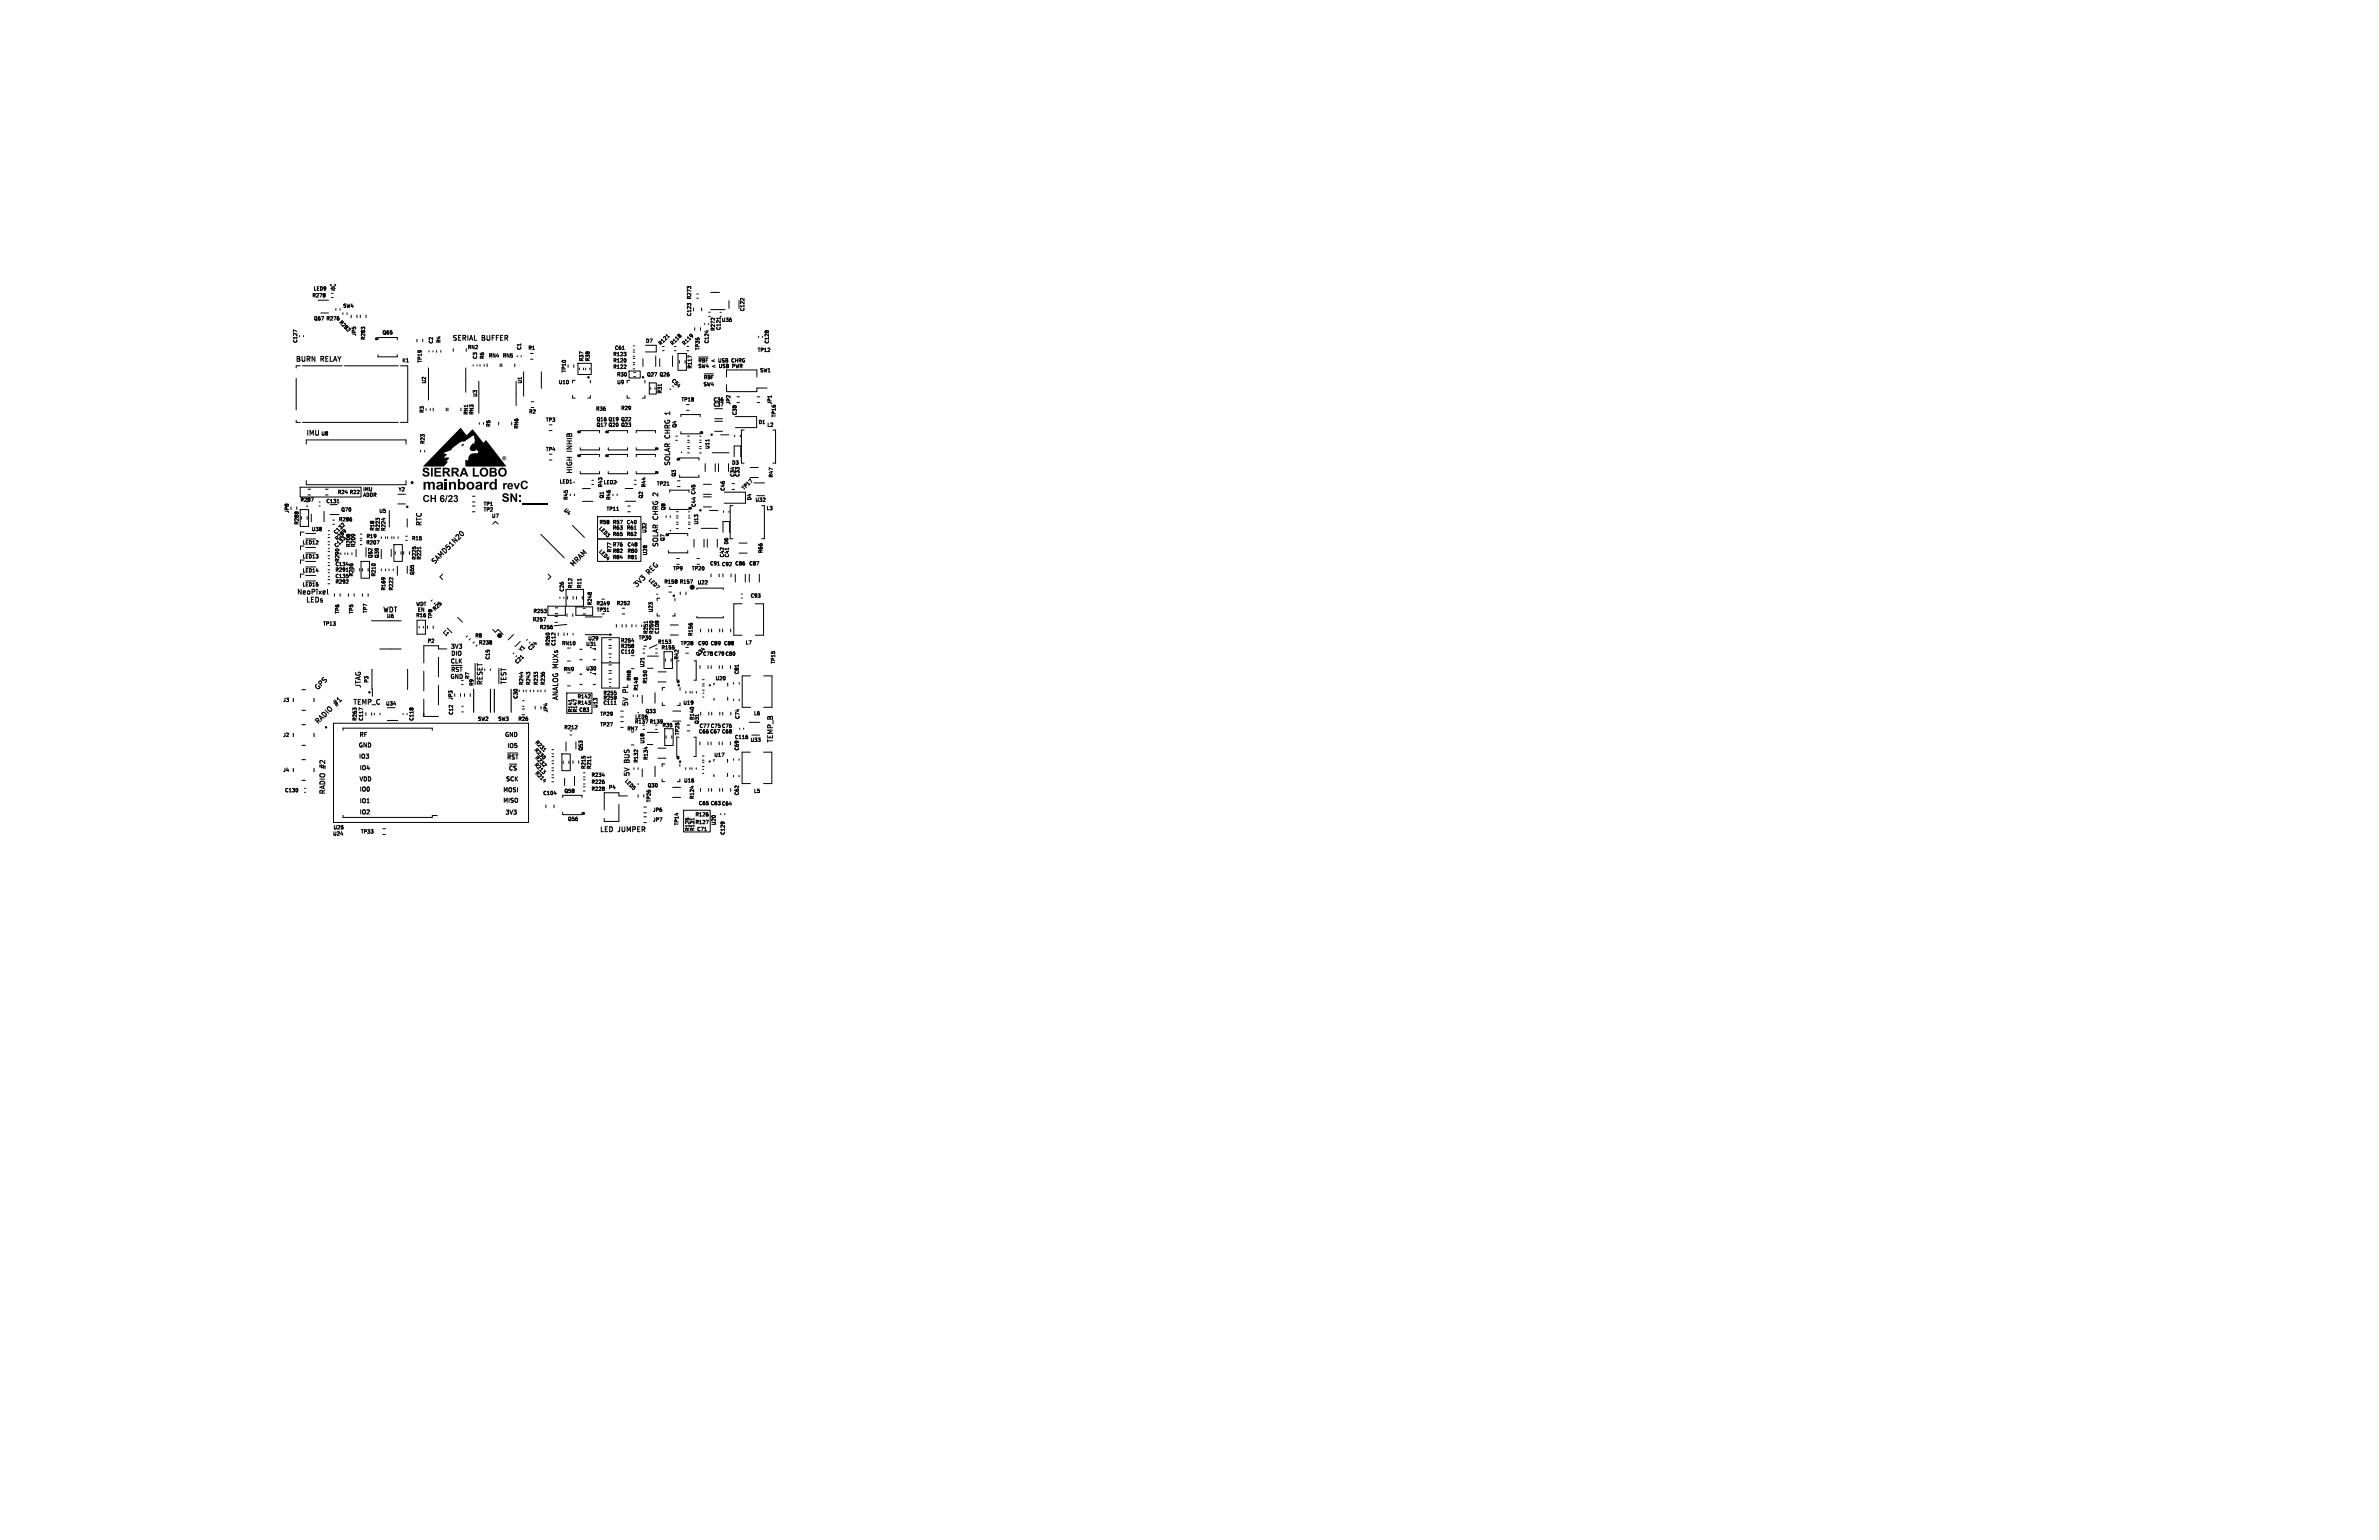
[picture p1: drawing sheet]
<svg xmlns="http://www.w3.org/2000/svg" width="432mm" height="279mm" viewBox="0 0 432 279" stroke-linecap="round" stroke-linejoin="round" font-family="sans-serif">
<defs><g id="words">
<text font-size="2.7" x="76.7" y="89.2">mainboard</text>
<g font-size="2.1">
<text x="91.2" y="89">revC</text>
<text x="91.1" y="91.3">SN:____</text>
</g>
<text font-size="1.8" x="76.7" y="91.3">CH 6/23</text>
<g font-size="1.2">
<text x="53.5" y="65.7">BURN</text>
<text x="58" y="65.7">RELAY</text>
<text x="81.9" y="61.8">SERIAL</text>
<text x="87.3" y="61.8">BUFFER</text>
<text x="121.7" y="75.1" transform="rotate(-90 121.7 75.1)">1</text>
<text x="55.4" y="79.1">IMU</text>
<text x="103.9" y="82.1" transform="rotate(-90 103.9 82.1)">INHIB</text>
<text x="121.7" y="79.7" transform="rotate(-90 121.7 79.7)">CHRG</text>
<text x="103.9" y="86.2" transform="rotate(-90 103.9 86.2)">HIGH</text>
<text x="119.5" y="89.9" transform="rotate(-90 119.5 89.9)">2</text>
<text x="121.7" y="84.8" transform="rotate(-90 121.7 84.8)">SOLAR</text>
<text x="76.6" y="95.7" transform="rotate(-90 76.6 95.7)">RTC</text>
<text x="119.5" y="94.4" transform="rotate(-90 119.5 94.4)">CHRG</text>
<text x="119.5" y="99.5" transform="rotate(-90 119.5 99.5)">SOLAR</text>
<text x="53.8" y="107.9">NeoPixel</text>
<text x="78.7" y="102.6" transform="rotate(-45 78.7 102.6)">SAMD51N20</text>
<text x="103.9" y="103.1" transform="rotate(-45 103.9 103.1)">MRAM</text>
<text x="115.4" y="106.8" transform="rotate(-45 115.4 106.8)">3V3</text>
<text x="117.8" y="104.4" transform="rotate(-45 117.8 104.4)">REG</text>
<text x="55.5" y="109.3">LEDs</text>
<text x="69.3" y="111.1">WDT</text>
<text x="57.5" y="125.5" transform="rotate(-45 57.5 125.5)">GPS</text>
<text x="65.5" y="125.1" transform="rotate(-90 65.5 125.1)">JTAG</text>
<text x="87.6" y="124.6" transform="rotate(-90 87.6 124.6)">~{RESET}</text>
<text x="91.9" y="124.4" transform="rotate(-90 91.9 124.4)">~{TEST}</text>
<text x="114" y="125.8" transform="rotate(-90 114 125.8)">PL</text>
<text x="57.6" y="131.6" transform="rotate(-45 57.6 131.6)">RADIO #1</text>
<text x="63.9" y="127.9">TEMP_C</text>
<text x="101.3" y="127.3" transform="rotate(-90 101.3 127.3)">ANALOG MUXs</text>
<text x="114" y="128.4" transform="rotate(-90 114 128.4)">5V</text>
<text x="140.3" y="135" transform="rotate(-90 140.3 135)">TEMP_B</text>
<text x="114.3" y="141.1" transform="rotate(-90 114.3 141.1)">5V</text>
<text x="114.3" y="138.6" transform="rotate(-90 114.3 138.6)">BUS</text>
<text x="59.1" y="144.4" transform="rotate(-90 59.1 144.4)">RADIO #2</text>
<text x="108.7" y="151">LED</text>
<text x="112" y="151">JUMPER</text>
</g>
<g font-size="1.1">
<text x="81.7" y="117.7">3V3</text>
<text x="81.7" y="119">DIO</text>
<text x="81.6" y="123.2">GND</text>
<text x="81.6" y="120.4">CLK</text>
<text x="81.7" y="121.9">~{RST}</text>
<text x="65" y="135.6">GND</text>
<text x="65" y="137.7">IO3</text>
<text x="65.1" y="133.7">RF</text>
<text x="91.5" y="133.7">GND</text>
<text x="91.9" y="137.8">~{RST}</text>
<text x="91.9" y="135.7">IO5</text>
<text x="65.1" y="141.8">VDD</text>
<text x="65.1" y="139.8">IO4</text>
<text x="65.1" y="143.6">IO0</text>
<text x="91.2" y="143.8">MOSI</text>
<text x="91.7" y="141.8">SCK</text>
<text x="92.2" y="139.8">~{CS}</text>
<text x="65.1" y="145.7">IO1</text>
<text x="65.1" y="147.8">IO2</text>
<text x="91.2" y="145.7">MISO</text>
<text x="91.6" y="147.8">3V3</text>
</g>
<g font-size=".9">
<text x="56.8" y="52.8">LED9</text>
<text x="56.6" y="54.1">R278</text>
<text x="56.9" y="58.3">Q67 R276</text>
<text x="61.3" y="58.6" transform="rotate(45 61.3 58.6)">R282</text>
<text x="62.2" y="56">SW4</text>
<text x="125.6" y="57.5" transform="rotate(-90 125.6 57.5)">C123</text>
<text x="125.6" y="54.4" transform="rotate(-90 125.6 54.4)">R273</text>
<text x="130.9" y="60" transform="rotate(-90 130.9 60)">C121</text>
<text x="130.9" y="58.5">U36</text>
<text x="135.2" y="56.6" transform="rotate(-90 135.2 56.6)">C122</text>
<text x="54.1" y="62.3" transform="rotate(-90 54.1 62.3)">C127</text>
<text x="64.7" y="61" transform="rotate(-90 64.7 61)">JP5</text>
<text x="66.4" y="61.8" transform="rotate(-90 66.4 61.8)">R283</text>
<text x="69.3" y="60.8">Q65</text>
<text x="73" y="65.8">K1</text>
<text x="76.7" y="65.9" transform="rotate(-90 76.7 65.9)">TP19</text>
<text x="78.7" y="62.4" transform="rotate(-90 78.7 62.4)">C2</text>
<text x="80.1" y="62.3" transform="rotate(-90 80.1 62.3)">R4</text>
<text x="84.8" y="63.5">RN2</text>
<text x="86.7" y="65.2" transform="rotate(-90 86.7 65.2)">C3</text>
<text x="88" y="65.2" transform="rotate(-90 88 65.2)">R6</text>
<text x="88.6" y="65">RN4</text>
<text x="91.2" y="65">RN5</text>
<text x="94.7" y="63.6" transform="rotate(-90 94.7 63.6)">C1</text>
<text x="95.8" y="63.6">R1</text>
<text x="106" y="65.7" transform="rotate(-90 106 65.7)">R37</text>
<text x="107.2" y="65.7" transform="rotate(-90 107.2 65.7)">R38</text>
<text x="111.2" y="64.7">R123</text>
<text x="111.2" y="65.9">R120</text>
<text x="111.5" y="63.6">C61</text>
<text x="117.1" y="62.3">D7</text>
<text x="119.9" y="62.9" transform="rotate(-45 119.9 62.9)">R121</text>
<text x="122.1" y="62.9" transform="rotate(-45 122.1 62.9)">R118</text>
<text x="124.2" y="62.9" transform="rotate(-45 124.2 62.9)">R119</text>
<text x="127.1" y="63.6" transform="rotate(-90 127.1 63.6)">TP35</text>
<text x="128.7" y="62.4" transform="rotate(-90 128.7 62.4)">C124</text>
<text x="129.9" y="60.1" transform="rotate(-90 129.9 60.1)">R272</text>
<text x="137.4" y="64">TP12</text>
<text x="139.7" y="62.4" transform="rotate(-90 139.7 62.4)">C128</text>
<text x="77.4" y="69.7" transform="rotate(-90 77.4 69.7)">U2</text>
<text x="94.8" y="69.7" transform="rotate(-90 94.8 69.7)">U1</text>
<text x="101.3" y="69.8">U10</text>
<text x="102.8" y="67.7" transform="rotate(-90 102.8 67.7)">TP10</text>
<text x="111.2" y="67">R122</text>
<text x="111.9" y="68.4">R30</text>
<text x="111.9" y="69.8">U9</text>
<text x="117.3" y="68.4">Q27 Q26</text>
<text x="120.2" y="71.5" transform="rotate(-90 120.2 71.5)">R31</text>
<text x="121.7" y="69.2" transform="rotate(45 121.7 69.2)">C54</text>
<text x="125.7" y="67" transform="rotate(-90 125.7 67)">R117</text>
<text x="126.7" y="66.9">SW4</text>
<text x="126.7" y="66.2">~{RBF}&lt;</text>
<text x="127.6" y="70.2">SW4</text>
<text x="127.6" y="69.2">~{RBF}</text>
<text x="129.4" y="66.9">&lt;</text>
<text x="130.7" y="66.2">USB</text>
<text x="130.8" y="66.9">USB</text>
<text x="133.3" y="66.2">CHRG</text>
<text x="133.4" y="66.9">PWR</text>
<text x="137.9" y="67.7">SW1</text>
<text x="77.1" y="75" transform="rotate(-90 77.1 75)">R3</text>
<text x="85.1" y="75.3" transform="rotate(-90 85.1 75.3)">RN1</text>
<text x="86.1" y="75.3" transform="rotate(-90 86.1 75.3)">RN3</text>
<text x="86.7" y="72.1" transform="rotate(-90 86.7 72.1)">U3</text>
<text x="89.1" y="77.6" transform="rotate(-90 89.1 77.6)">R5</text>
<text x="94.2" y="77.9" transform="rotate(-90 94.2 77.9)">RN6</text>
<text x="95.9" y="75.2">R2</text>
<text x="99" y="76.6">TP3</text>
<text x="108.1" y="74.6">R36</text>
<text x="108.2" y="77.6">Q17 Q20 Q23</text>
<text x="108.2" y="76.5">Q16 Q19 Q22</text>
<text x="112.6" y="74.5">R29</text>
<text x="122.9" y="77.7" transform="rotate(-90 122.9 77.7)">Q4</text>
<text x="123.6" y="73">TP18</text>
<text x="129.4" y="73">C36</text>
<text x="129.4" y="73.9">C37</text>
<text x="132.7" y="73.5" transform="rotate(-90 132.7 73.5)">JP2</text>
<text x="133.8" y="75.4" transform="rotate(-90 133.8 75.4)">C38</text>
<text x="137.6" y="77.1">D1</text>
<text x="139.2" y="77.6">L2</text>
<text x="140.2" y="73.5" transform="rotate(-90 140.2 73.5)">JP1</text>
<text x="140.9" y="75.8" transform="rotate(-90 140.9 75.8)">TP16</text>
<text x="58.2" y="79.1">U8</text>
<text x="77.2" y="80.6" transform="rotate(-90 77.2 80.6)">R23</text>
<text x="99" y="82">TP4</text>
<text x="128.9" y="81.6" transform="rotate(-90 128.9 81.6)">U11</text>
<text x="61.2" y="89.8">R24 R22</text>
<text x="65.9" y="89.1">IMU</text>
<text x="72.3" y="89.3">Y2</text>
<text x="101.5" y="87.9">LED1</text>
<text x="109.4" y="88.5" transform="rotate(-90 109.4 88.5)">R43</text>
<text x="109.5" y="88">LED2</text>
<text x="117.3" y="88.5" transform="rotate(-90 117.3 88.5)">R44</text>
<text x="119.1" y="88.2">TP21</text>
<text x="122.8" y="86.6" transform="rotate(-90 122.8 86.6)">Q3</text>
<text x="126.3" y="89.8" transform="rotate(-90 126.3 89.8)">C45</text>
<text x="131.7" y="89.2" transform="rotate(-90 131.7 89.2)">C46</text>
<text x="132.8" y="84.4">D3</text>
<text x="133.4" y="86.6" transform="rotate(-90 133.4 86.6)">C34</text>
<text x="134.3" y="86.6" transform="rotate(-90 134.3 86.6)">C33</text>
<text x="135.1" y="89.1" transform="rotate(-45 135.1 89.1)">TP17</text>
<text x="140.4" y="86.7" transform="rotate(-90 140.4 86.7)">R47</text>
<text x="52.5" y="93.2" transform="rotate(-90 52.5 93.2)">JP8</text>
<text x="54.3" y="95.3" transform="rotate(-90 54.3 95.3)">R288</text>
<text x="54.4" y="91.2">R287</text>
<text x="59.1" y="91.4">C131</text>
<text x="61.4" y="94.7">R286</text>
<text x="61.8" y="92.9">Q70</text>
<text x="65.9" y="90.2">ADDR</text>
<text x="68.7" y="93.2">U5</text>
<text x="87.7" y="92.9">TP2</text>
<text x="87.7" y="91.9">TP1</text>
<text x="89.2" y="94.1">U7</text>
<text x="102.1" y="92.7" transform="rotate(45 102.1 92.7)">U4</text>
<text x="103.2" y="90.8" transform="rotate(-90 103.2 90.8)">R45</text>
<text x="108.5" y="96" transform="rotate(45 108.5 96)">LED3</text>
<text x="108.7" y="95.2">R58</text>
<text x="109.7" y="90.5" transform="rotate(-90 109.7 90.5)">Q1</text>
<text x="110" y="92.8">TP11</text>
<text x="110.9" y="90.8" transform="rotate(-90 110.9 90.8)">R46</text>
<text x="111.1" y="95.2">R57</text>
<text x="113.7" y="95.2">C40</text>
<text x="116.8" y="90.5" transform="rotate(-90 116.8 90.5)">Q2</text>
<text x="120.9" y="92.7" transform="rotate(-90 120.9 92.7)">Q8</text>
<text x="126.4" y="92.1" transform="rotate(-90 126.4 92.1)">C44</text>
<text x="126.8" y="95.3" transform="rotate(-90 126.8 95.3)">U13</text>
<text x="136.5" y="90.9" transform="rotate(-90 136.5 90.9)">D4</text>
<text x="137" y="91.2">U32</text>
<text x="139" y="92.7">L3</text>
<text x="54.8" y="101.4">LED13</text>
<text x="54.8" y="98.9">LED12</text>
<text x="56.5" y="96.5">U38</text>
<text x="61" y="97.2" transform="rotate(-45 61 97.2)">C132</text>
<text x="61.1" y="99.6" transform="rotate(-45 61.1 99.6)">C133</text>
<text x="61.3" y="98.3" transform="rotate(-45 61.3 98.3)">R289</text>
<text x="63.7" y="99.4" transform="rotate(-90 63.7 99.4)">R208</text>
<text x="64.6" y="99.4" transform="rotate(-90 64.6 99.4)">R209</text>
<text x="66.4" y="98.9">R207</text>
<text x="66.4" y="97.8">R19</text>
<text x="67.7" y="101.4" transform="rotate(-90 67.7 101.4)">Q52</text>
<text x="68" y="96.4" transform="rotate(-90 68 96.4)">R18</text>
<text x="68.9" y="101.4" transform="rotate(-90 68.9 101.4)">Q39</text>
<text x="69.1" y="96.4" transform="rotate(-90 69.1 96.4)">R223</text>
<text x="70.1" y="96.4" transform="rotate(-90 70.1 96.4)">R224</text>
<text x="74.7" y="98.1">R15</text>
<text x="75.7" y="101.6" transform="rotate(-90 75.7 101.6)">R225</text>
<text x="76.5" y="101.6" transform="rotate(-90 76.5 101.6)">R221</text>
<text x="108.5" y="100.2" transform="rotate(45 108.5 100.2)">LED4</text>
<text x="111.1" y="100.3" transform="rotate(-90 111.1 100.3)">R77</text>
<text x="111.1" y="99.3">R76</text>
<text x="111.1" y="97.4">R65</text>
<text x="111.1" y="100.4">R82</text>
<text x="111.1" y="96.2">R63</text>
<text x="111.1" y="101.6">R84</text>
<text x="113.7" y="96.2">R61</text>
<text x="113.7" y="97.4">R62</text>
<text x="113.8" y="100.4">R80</text>
<text x="113.8" y="99.3">C48</text>
<text x="113.8" y="101.6">R81</text>
<text x="117.4" y="96.8" transform="rotate(-90 117.4 96.8)">U32</text>
<text x="117.6" y="100.9" transform="rotate(-90 117.6 100.9)">U28</text>
<text x="120.7" y="98.3" transform="rotate(-90 120.7 98.3)">Q7</text>
<text x="131.5" y="101.2" transform="rotate(-90 131.5 101.2)">C42</text>
<text x="132.3" y="98.9" transform="rotate(-90 132.3 98.9)">D6</text>
<text x="132.4" y="101.2" transform="rotate(-90 132.4 101.2)">C41</text>
<text x="138.5" y="100.5" transform="rotate(-90 138.5 100.5)">R66</text>
<text x="54.8" y="106.5">LED15</text>
<text x="54.8" y="104">LED14</text>
<text x="60.8" y="105">C135</text>
<text x="60.8" y="102.8">C134</text>
<text x="60.8" y="106">R292</text>
<text x="60.8" y="103.9">R291</text>
<text x="61.7" y="102" transform="rotate(-90 61.7 102)">R290</text>
<text x="64.2" y="104.7" transform="rotate(-90 64.2 104.7)">R206</text>
<text x="68.3" y="104.7" transform="rotate(-90 68.3 104.7)">R210</text>
<text x="70.1" y="107.2" transform="rotate(-90 70.1 107.2)">R169</text>
<text x="71.5" y="107.2" transform="rotate(-90 71.5 107.2)">R222</text>
<text x="75.3" y="104.4" transform="rotate(-90 75.3 104.4)">Q55</text>
<text x="102.5" y="107.4" transform="rotate(-90 102.5 107.4)">C26</text>
<text x="104" y="106.8" transform="rotate(-90 104 106.8)">R12</text>
<text x="105.6" y="106.8" transform="rotate(-90 105.6 106.8)">R11</text>
<text x="117.5" y="105.4" transform="rotate(45 117.5 105.4)">LED7</text>
<text x="120.5" y="106">R158</text>
<text x="122.1" y="103.6">TP9</text>
<text x="123.3" y="106">R157</text>
<text x="125.5" y="103.6">TP20</text>
<text x="126.6" y="106">U22</text>
<text x="128.8" y="102.7">C91 C92</text>
<text x="133.3" y="102.7">C86</text>
<text x="135.9" y="102.7">C87</text>
<text x="58.6" y="113.6">TP13</text>
<text x="61.7" y="111.4" transform="rotate(-90 61.7 111.4)">TP6</text>
<text x="64.2" y="111.4" transform="rotate(-90 64.2 111.4)">TP5</text>
<text x="66.8" y="111.3" transform="rotate(-90 66.8 111.3)">TP7</text>
<text x="70.1" y="112.2">U6</text>
<text x="75.4" y="110">WDT</text>
<text x="75.4" y="112.1">R16</text>
<text x="75.7" y="111">EN</text>
<text x="78.6" y="112.3" transform="rotate(-90 78.6 112.3)">TP8</text>
<text x="79" y="111" transform="rotate(-45 79 111)">R25</text>
<text x="96.6" y="112.9">R257</text>
<text x="96.7" y="111.3">R253</text>
<text x="107.5" y="109.9" transform="rotate(-90 107.5 109.9)">R248</text>
<text x="108.2" y="110">R249</text>
<text x="108.2" y="111.1">TP31</text>
<text x="111.8" y="109.9">R252</text>
<text x="118.6" y="111.2" transform="rotate(-90 118.6 111.2)">U23</text>
<text x="136.1" y="108.6">C93</text>
<text x="77.5" y="116.8">P2</text>
<text x="80.2" y="114.7" transform="rotate(45 80.2 114.7)">L1</text>
<text x="86.2" y="115.8">R8</text>
<text x="86.8" y="117.1">R238</text>
<text x="89" y="119.8" transform="rotate(-90 89 119.8)">C15</text>
<text x="94.6" y="118.5" transform="rotate(-45 94.6 118.5)">Y1</text>
<text x="96.3" y="118.2" transform="rotate(-45 96.3 118.2)">C24</text>
<text x="97.9" y="114.3">R256</text>
<text x="99.9" y="117.3" transform="rotate(-90 99.9 117.3)">R260</text>
<text x="100.9" y="117.3" transform="rotate(-90 100.9 117.3)">C112</text>
<text x="101.9" y="117.2">RN10</text>
<text x="106.3" y="117.3">U31</text>
<text x="106.7" y="116.3">U29</text>
<text x="112.6" y="116.7">R254</text>
<text x="112.6" y="118.7">C110</text>
<text x="112.6" y="117.7">R258</text>
<text x="115.8" y="116.2">TP30</text>
<text x="117.7" y="115.1" transform="rotate(-90 117.7 115.1)">R251</text>
<text x="118.7" y="115.1" transform="rotate(-90 118.7 115.1)">R250</text>
<text x="119.3" y="116.9">R153</text>
<text x="119.7" y="115.1" transform="rotate(-90 119.7 115.1)">C108</text>
<text x="120" y="118">R155</text>
<text x="123.3" y="119.8" transform="rotate(-90 123.3 119.8)">R42</text>
<text x="123.5" y="117.2">TP28</text>
<text x="125.8" y="115.5" transform="rotate(-90 125.8 115.5)">R156</text>
<text x="126.6" y="117.2">C90</text>
<text x="126.7" y="119.3" transform="rotate(-45 126.7 119.3)">Q34</text>
<text x="127.5" y="119.1">C78 C79 C80</text>
<text x="128.9" y="117.2">C89</text>
<text x="131.3" y="117.2">C88</text>
<text x="135.2" y="117.1">L7</text>
<text x="67" y="124" transform="rotate(-90 67 124)">P3</text>
<text x="85.3" y="123.3" transform="rotate(-90 85.3 123.3)">R7</text>
<text x="86.1" y="124.5" transform="rotate(-90 86.1 124.5)">R9</text>
<text x="93.9" y="120.7" transform="rotate(-45 93.9 120.7)">C21</text>
<text x="95.1" y="124.4" transform="rotate(-90 95.1 124.4)">R244</text>
<text x="96.4" y="124.4" transform="rotate(-90 96.4 124.4)">R243</text>
<text x="97.8" y="124.4" transform="rotate(-90 97.8 124.4)">R233</text>
<text x="99" y="124.4" transform="rotate(-90 99 124.4)">R236</text>
<text x="102.2" y="121.9">RN9</text>
<text x="106.3" y="121.8">U30</text>
<text x="114.6" y="123.6" transform="rotate(-90 114.6 123.6)">RN8</text>
<text x="115.9" y="125.4" transform="rotate(-90 115.9 125.4)">R148</text>
<text x="117.1" y="121.2" transform="rotate(-90 117.1 121.2)">U21</text>
<text x="117.6" y="124.1" transform="rotate(-90 117.6 124.1)">R150</text>
<text x="129.8" y="123.5">U20</text>
<text x="134.2" y="122.4" transform="rotate(-90 134.2 122.4)">C81</text>
<text x="140.8" y="120.5" transform="rotate(-90 140.8 120.5)">TP15</text>
<text x="51.3" y="127.5">J3</text>
<text x="64.9" y="130.9" transform="rotate(-90 64.9 130.9)">R263</text>
<text x="66" y="130.9" transform="rotate(-90 66 130.9)">C117</text>
<text x="70" y="128.1">U34</text>
<text x="75.2" y="130.9" transform="rotate(-90 75.2 130.9)">C118</text>
<text x="82.3" y="127.1" transform="rotate(-90 82.3 127.1)">JP3</text>
<text x="82.3" y="129.8" transform="rotate(-90 82.3 129.8)">C12</text>
<text x="86.7" y="131">SW2</text>
<text x="90.4" y="131">SW3</text>
<text x="94" y="130.9">R26</text>
<text x="94.1" y="126.9" transform="rotate(-90 94.1 126.9)">C30</text>
<text x="99.5" y="129.4" transform="rotate(-90 99.5 129.4)">JP4</text>
<text x="104" y="129.3" transform="rotate(-90 104 129.3)">R141</text>
<text x="104.7" y="126.8">R142</text>
<text x="104.7" y="128">R143</text>
<text x="104.9" y="129.3" transform="rotate(-90 104.9 129.3)">R147</text>
<text x="105" y="129.3">C83</text>
<text x="108.6" y="128.5" transform="rotate(-90 108.6 128.5)">U13</text>
<text x="108.8" y="130">TP29</text>
<text x="108.8" y="131.9">TP27</text>
<text x="109.4" y="127.1">R259</text>
<text x="109.4" y="126.2">R255</text>
<text x="109.4" y="128">C111</text>
<text x="115.1" y="131.4">R137 R139</text>
<text x="115.2" y="130.5">LED6</text>
<text x="117.1" y="129.5">Q33</text>
<text x="123.9" y="128">U19</text>
<text x="126.1" y="130.7" transform="rotate(-90 126.1 130.7)">R140</text>
<text x="127" y="131.5" transform="rotate(-90 127 131.5)">Q31</text>
<text x="134.3" y="130.6" transform="rotate(-90 134.3 130.6)">C74</text>
<text x="136.8" y="129.9">L6</text>
<text x="51.3" y="133.8">J2</text>
<text x="96.8" y="136.2" transform="rotate(45 96.8 136.2)">R230</text>
<text x="96.9" y="134.8" transform="rotate(45 96.9 134.8)">R231</text>
<text x="96.9" y="137.6" transform="rotate(45 96.9 137.6)">R232</text>
<text x="102.3" y="132.4">R212</text>
<text x="105.9" y="136.3" transform="rotate(-90 105.9 136.3)">Q53</text>
<text x="113.8" y="132.7">RN7</text>
<text x="117.1" y="135" transform="rotate(-90 117.1 135)">U18</text>
<text x="117.7" y="138" transform="rotate(-90 117.7 138)">R134</text>
<text x="120.1" y="132">R35</text>
<text x="123.4" y="133.5" transform="rotate(-90 123.4 133.5)">TP25</text>
<text x="126.7" y="133.2">C66 C67 C68</text>
<text x="126.9" y="132.2">C77 C75 C76</text>
<text x="129.5" y="137.4">U17</text>
<text x="133.3" y="134.2">C116</text>
<text x="134.2" y="136.3" transform="rotate(-90 134.2 136.3)">C69</text>
<text x="136.1" y="134.7">U33</text>
<text x="51.3" y="140.2">J4</text>
<text x="51.6" y="143.9">C130</text>
<text x="96.8" y="138.8" transform="rotate(45 96.8 138.8)">R213</text>
<text x="96.9" y="140.4" transform="rotate(45 96.9 140.4)">R214</text>
<text x="102.3" y="144">Q58</text>
<text x="106.4" y="139.6" transform="rotate(-90 106.4 139.6)">R215</text>
<text x="107.3" y="143.6">R228</text>
<text x="107.3" y="141.1">R234</text>
<text x="107.3" y="142.3">R226</text>
<text x="107.4" y="139.6" transform="rotate(-90 107.4 139.6)">R211</text>
<text x="110.4" y="143.3">P4</text>
<text x="113.2" y="141.8" transform="rotate(45 113.2 141.8)">LED5</text>
<text x="115.9" y="138.5" transform="rotate(-90 115.9 138.5)">R132</text>
<text x="117.5" y="143">Q30</text>
<text x="124.1" y="142.1">U16</text>
<text x="136.8" y="144">L5</text>
<text x="98.5" y="144.4">C104</text>
<text x="103" y="149.1">Q56</text>
<text x="118.2" y="145.7" transform="rotate(-90 118.2 145.7)">TP26</text>
<text x="118.4" y="149.2">JP7</text>
<text x="118.4" y="147.4">JP6</text>
<text x="123.3" y="149.8" transform="rotate(-90 123.3 149.8)">TP14</text>
<text x="126.1" y="145.1" transform="rotate(-90 126.1 145.1)">R124</text>
<text x="126.1" y="149.6">R127</text>
<text x="126.1" y="148.2">R126</text>
<text x="126.7" y="146.2">C65 C63 C64</text>
<text x="130" y="149.8" transform="rotate(-90 130 149.8)">U20</text>
<text x="134.2" y="144.4" transform="rotate(-90 134.2 144.4)">C62</text>
<text x="60.4" y="150.6">U25</text>
<text x="60.5" y="151.8">U24</text>
<text x="65.4" y="151.4">TP33</text>
<text x="125.3" y="150.9" transform="rotate(-90 125.3 150.9)">R125</text>
<text x="126.1" y="150.9" transform="rotate(-90 126.1 150.9)">R131</text>
<text x="126.4" y="150.9">C71</text>
<text x="131.7" y="151.6" transform="rotate(-90 131.7 151.6)">C129</text>
</g>
</g></defs>
<g fill="none" stroke="#000" stroke-width=".18">
<path d="M57.7 54.5h1.9M58.2 56.8h1.4M59 53.3v.2M59 53.6v.2M60.1 51.6l.1 .1M60.1 51.6l-.1 .1M60.1 51.6v.2M60.1 52.3h.2M60.2 53.2h.3M60.2 54h.3M60.3 51.9v.8M60.7 51.9v.8l-.4-.4z"/>
<path d="M60.7 52.3h.2M60.9 51.6l-.1 .1M60.9 51.6l.1 .1M60.9 51.6v.2M61 56v.3M61.5 57.7l.1 .3M61.7 56v.3M62.2 56.7v.3M63 56.7v.3M63.5 59.6v.2M63.7 57.2v.4M64.8 57.2v.4"/>
<path d="M65.4 57.2v.4M65.8 59.6l-.2-.3v.4M66.1 59.4h-.3M66.1 59.4h.1M66.4 57.2v.4M125 52.2l-.2-.2v.4M125 55.2l-.2-.2v.4M125 55.1h.4M125 52h.4M126.1 59.5v.4M126.5 54.1h.3M126.5 53.3h.3"/>
<path d="M127.1 59.5v.4M127.4 55.9v.5M127.9 58.7v.2M128.4 60v.3M128.6 57.4h.3M128.6 56.6h.3M128.6 58.7v.2M129 56.2h2.6M129 53h1.6M129.7 57.7v.4l-.4-.4-.2 .1M130.7 57.4h.2M130.7 56.7h.2"/>
<path d="M130.7 57.6v.3M132.3 54.5v1.5M134.1 54.5v1.5M134.5 54.2h-.1M135 54.1v.4l-.3-.3h-.2M53.8 68.6v5.8M53.8 76.3v.3h.7M53.9 60.1l-.6-.2v.4M54.5 66.4h-.7v.4M54.9 66.4h7.2M54.9 76.6h17.4M55.1 60.9v.2"/>
<path d="M62.5 66.4h9.8M68.6 61.6v-.4h3.5v.4M68.6 64.3v.4h3.5v-.4M72.7 66.4h1.3v10.2h-1.3M75.7 61.5v.5M76.7 61.5v.5M77.8 66.8v5.8M77.9 63.6v.3M78.1 74.1v.3M78.6 63.6v.3M78.6 74v.5M79.2 63.6v.3"/>
<path d="M80 63.6v.3M81 74v.5M81.3 74v.5M82.3 63.3v.4M83.7 74v.5M84.5 66.8v4.4M85.9 66.2v.2M86.6 66.2v.2M86.9 69.2v5.8M87 76.7v.3M87.1 66.1v.3M87.8 76.7v.3"/>
<path d="M87.9 66.1v.3M88.4 66v.5M90.5 76.6v.5M90.8 66v.5M91.1 66v.5M92.9 76.6v.5M93.4 66v.5M93.7 69.2v4.4M93.9 64.5v.3M94.6 64.5v.3M95 67.5v4.4M96.3 64.1h.5"/>
<path d="M96.3 65.2h.5M96.4 72.9h.5M96.4 73.9h.5M98.3 67.5v3M99.7 77.1h.5M99.7 78.1h.5M103.9 71.7v.5h.5M104.2 66.2v.5M104.4 69h-.5v.5M104.9 65.9h2.4v2h-2.4zM105.2 66.8v.3M105.3 78.5v-.4h3.5v.4"/>
<path d="M105.9 66.8v.3M106.3 66.8v.3M107.1 66.8v.3M107.1 69v.5M107.1 71.7v.5h-.4M110.4 78.5v-.4h3.5v.4M113 63.4h.3M113.2 63.9h.4l-.2 .3M113.6 64.2h.1M113.6 66.2v.1M113.6 64.2v.3M113.6 65.2v.4"/>
<path d="M113.6 66.3v.2l-.4 .3h.4M113.8 71.7v.5h.5M114.2 67.3h2v1.3h-2zM114.3 69h-.5v.5M114.9 63.9h.3M114.9 64.6h.3M114.9 65.8h.3M114.9 65h.3M114.9 66.2h.3M114.9 66.9h.3M115 63.5h.2M115 62.8h.2"/>
<path d="M115 67.6h.3M115 68.3h.3M115.5 78.5v-.4h3.5v.4M116.7 65.1v1.4M117.1 69v.5M117.1 71.7v.5h-.5M117.2 62.6h1.9v1.2h-1.9M117.9 69.5h1.2v2h-1.2zM118.1 70.3v.3M118.9 70.3v.3M119 64.6v1.9M119.7 65.1v1.4"/>
<path d="M120.1 69.7v.3M120.2 63.6h.3M121 60.8l-.1-.1 .5 .5M121.6 70.5l.1 .2M122.1 64.6v1.9M122.4 63.6h.3M122.7 79.1h.3M122.7 79.9h.3M123.1 64.1h1.5v3.1h-1.5zM123.3 65.4v.5M123.6 75.6v-.4h3.5v.4M123.6 78.3v.4h3.5v-.4"/>
<path d="M124.3 65.4v.5M124.6 73.4h.5M124.6 74.4h.5M124.7 63.6h.3M124.8 79.1h.3M124.8 79.9h.3M125.3 60.7h.2M125.5 64.8l-.6-.3v.4M126.8 64.8h1.7M127 79.1h.2M127 79.9h.2M127.3 65.3l-.1-.2h-.3v.6"/>
<path d="M127.8 65.1h-.3v.6M127.8 65.1h.1M127.8 67.8h1.7M127.8 65.1l.1 .1M128.3 68.3l-.1-.2h-.3v.6M128.5 65.1h-.3v.6M128.7 79.7v.4M128.8 68.1h-.3v.6M128.8 68.1v.1M128.8 68.2l.1 .1M129.5 68.1h-.3v.6M129.7 74.1h1.4"/>
<path d="M129.7 76h1.4M129.7 76.4h1.4M129.7 78.3h1.4M130.5 65.1v.5M130.8 78.9h1.5M130.8 65.1v.5M131.5 65.1h-.3l-.1 .1M131.9 69.8v1.3h5.5v-.7h1.8M131.9 68.4v-1.3h5.5v1.3M132.1 65.2l-.1-.1h-.3v.6M133 66.4h.2M133.2 66.1h-.2v.6"/>
<path d="M133.2 65.1a.3 .3 0 0 0-.4 .2 .3 .3 0 0 0 .2 .4M133.3 79v.3M133.5 75.6h3.8v2h-3.8M133.5 65.1v.6M133.7 72h.5M133.7 73h.5M133.9 65.1v.6M134.4 79v.3M134.5 65.3v-.2h-.3v.6M135.1 78h-.5v6h.5M135.1 65.1h-.2l-.1 .2M137.4 72h.5"/>
<path d="M137.4 73h.5M137.7 61v.2M138.4 61v.2M139 60h-.1M139 60h.1M139.2 60h.2M140.3 78h.5v6h-.5M53.6 92.9h.1M53.8 92.9h.3M53.9 92v.4M54.5 88.4h11v1.8h-11zM54.5 92.5h1.5v3h-1.5z"/>
<path d="M54.7 93.7v.5M55.2 96.5h-.7v.7M55.2 99.1h-.7v.6M55.5 99.3h1.8M55.5 96.8h1.8M55.5 97.8h1.8M55.6 91.8h.3M55.6 87.2v.7h18.1v-.7M55.6 80.6v-.8h18.1v.8M55.8 93.7v.5M55.9 89.8h.5M55.9 88.8h.5"/>
<path d="M56.5 90.3h.4l-.3 .7M56.5 93.3v1.4M57.9 91.8h.2M57.9 91.1h.2M58.8 92.8v1.9M59.1 89.8h.4M59.1 88.8h.4M59.5 97.5h.3M59.5 98.3h.3M59.6 98.8h.2M59.6 99.5h.2M59.6 96.3h.2"/>
<path d="M59.6 97h.2M59.9 93.4h1.7M60.4 94.4h.3M61.2 91.2h.4M63 96.9l.1 .1M63.2 97h.3M63.8 94.2v.3M63.9 97h.5M64.1 96.9l.1 .1M64.6 99.7v1.3M65.4 96.9h.3M65.4 98.8h.3"/>
<path d="M65.4 98h.3M65.4 97.7h.3M66.4 99.3v1.7M68.4 98.1h.4l-.2 .6M68.5 94.2l-.3-.2v.4M68.8 94l-.3 .1M68.8 94v.1M69.2 99.7v1.6M69.2 97.4v.3M69.7 94v.4M70 97.4v.3M70.4 97.4v.3"/>
<path d="M70.7 92.6v3M71 99.7v1.3M71.1 97.4v.3M71.5 98.8h1.5v3.1h-1.5zM71.5 97.4v.3M72.2 89.7h1.4M72.2 91.4h1.4M72.3 97.4v.3M73.6 98h.3M73.6 97.3h.3M73.9 94.1v1.5M74.8 99.3v.3"/>
<path d="M75.1 99.3h.3M76.3 81.7v.3M76.4 99.2v.4M77.1 81.7v.3M83.4 96.5l.2-.1 .3 .2M85.7 92.9h.5M85.7 91.8h.5M85.7 91.1h.5M89.4 95.1l.5-.5 .5 .5M98.2 96.9l4.2 4.3M99.7 82.4h.5M99.7 83.5h.5"/>
<path d="M103.9 95.3l2.2 2.2M104.3 89.6v.3M105.3 81.2v.4h3.5v-.4M105.3 82.9v-.4h3.5v.4M105.3 85.6v.4h3.5v-.4M105.7 88.6h1.4M105.7 91h1.9M107.4 87.1h.3M107.4 87.9h.3M108.5 97.8h7.8v4.1h-7.8zM108.5 93.7h7.8v4.1h-7.8zM110.4 82.9v-.4h3.5v.4"/>
<path d="M110.4 85.6v.4h3.5v-.4M110.4 81.2v.4h3.5v-.4M111.9 92.6h.4M112 89.6v.3M113.5 88.6h1.4M113.5 90.9h1.9M113.9 92.9h.5M113.9 91.8h.5M115.1 96h.4M115.2 87.1h.3M115.2 87.9h.3M115.5 82.9v-.4h3.5v.4"/>
<path d="M115.5 85.6v.4h3.5v-.4M115.5 81.2v.4h3.5v-.4M120.9 93.6v.3M121.1 88.1h.3M121.3 97.2v-.4h3.5v.4M121.3 99.9v.4h3.5v-.4M121.6 89.3v-.4h3.5v.4M121.6 92v.4h3.5v-.4M121.7 93.6v.3M122.8 93.6h.3M122.8 92.8h.3M122.8 95.9h.3"/>
<path d="M122.8 94h.3M122.8 94.7h.3M122.8 95.1h.3M123 87.2h.4M123 88.3h.4M123.4 83.5v-.4h3.5v.4M123.4 86.2v.4h3.5v-.4M124.8 82.2h.3M124.8 81.4h.3M124.8 80.3h.3M124.8 81h.3M124.9 95.9h.3"/>
<path d="M124.9 94h.3M124.9 94.7h.3M124.9 95.1h.3M125 92.9h.2M125 93.6h.2M126 97.8v1.5M127 82.2h.3M127 81.4h.3M127 80.3h.3M127 81h.3M127.3 95.9h3M127.7 90.1h1.4"/>
<path d="M127.7 92h1.4M127.7 87.9h1.4M127.7 89.7h1.4M127.8 97.8v1.5M128 84.1v1.4M128.4 97.8v1.5M128.8 92.6h1.5M129.3 82.1h3M129.8 84.1v1.4M130.2 97.8v1.5M130.4 84.1v1.4M131.2 96.6v-2h1.2v2"/>
<path d="M131.3 92.7v.3M131.4 89.3h3.9v2h-3.9M132.2 84.1v1.4M132.2 99.4v.4M132.3 92.7v.3M132.9 87.7h.4M132.9 88.8h.4M133 91.7h-.5v6h.5M133.3 82.9v-2h1.2v2M134.1 98.5h1.5M135.9 87.2l.3-.3 .2 .6M136.2 84.8h1.4"/>
<path d="M136.2 86.6h1.4M136.8 87.6h1.9M137.3 89.9h1.4M138.2 91.7h.5v6h-.5M55.2 101.6h-.7v.7M55.2 104.2h-.7v.6M55.5 100.3h1.8M55.5 104.4h1.8M55.5 105.4h1.8M55.5 101.9h1.8M55.5 102.9h1.8M59.4 106.9v.8l.2 .1"/>
<path d="M59.5 100.1h.3M59.5 100.8h.3M59.5 105.2h.3M59.5 105.9h.3M59.5 102.6h.3M59.5 103.4h.3M59.6 101.4h.2M59.6 103.9h.2M59.6 104.6h.2M59.6 102.1h.2M60.7 107.7v.5M61.7 107.7v.5"/>
<path d="M62.6 100.3v.3M62.8 102.4h.4M62.8 103.7h.4M62.9 104.2h.3M63.1 100.3v.3M63.1 104.5l.1 .3M63.1 105.2l.1 .3-.4 .3h.4M63.2 104.8h-.1M63.2 107.7v.5M63.7 102.3h.3M63.9 100.3v.3M64.3 107.7v.5"/>
<path d="M65.3 103.1v.5M65.5 101.9h1.6v3h-1.6zM65.8 103.1v.5M65.8 107.7v.5M66.8 103.1v.5M66.8 107.7v.5M67.4 112.6h5.4M67.6 102.3h.4M68.9 117.7h3.9M69.2 103.2v.3M69.3 104.9h.5M69.5 104.8h.1"/>
<path d="M69.6 104.8v.1M70 103.2v.3M70.6 103.2v.3M70.7 104.8v.1M71.3 104.8v.4l-.4-.4h-.2M71.4 103.2v.3M71.7 100.1v.5M72.1 102.7v1.7M72.8 100.1v.5M73.3 100.1v.5M73.9 102.7v1.3M74.3 100.1v.5"/>
<path d="M75.7 112.5h1.5v2.6h-1.5zM76.1 113.6v.3M76.8 113.6v.3M77.6 113.6v.4M78.5 108.8l-.3 .3M78.6 113.6v.4M79.6 119.3v3.5M80.4 104.2l-.5 .4 .5 .5M81.1 117.7h-1.5v-.5h-2.7v3.1M81.2 113.9l.8 .9M83.1 112l.8 .9M84.8 115.4l-.2 .2"/>
<path d="M85.4 115.9l-.2 .2M86.1 116.5l-.2 .2M86.6 117l-.2 .2M89.2 116.3v.2M89.2 116.6v.2M89.4 114.2l.5 .5 .5-.5 .9 .9M93.2 115.1l-1 1M93.3 118.5l-.2 .1M94.4 116.4l-.9 .9M95.7 116l-.1 .2M98.6 112.1h.5l-.3 .6M98.8 110.5h.3l-.2 .3"/>
<path d="M99.1 110.8v.3M99.1 111.1h.1M99.2 114.9h.4M99.4 110h3.2v1.6h-3.2zM99.5 104.2l.5 .4-.5 .5M100.2 113.7v.4M100.7 112.9h.5M100.7 111.9h.5M100.8 114.8v.4l-.4-.3h-.2M100.8 111.3h.5M100.8 110.3h.5M101.3 114.8v.5"/>
<path d="M101.6 108.3v.3M102.3 108.3v.3M102.4 114.8v.5M102.7 106.9h3.2v3.1h-3.2zM102.9 113.3l-2.3 .2M102.9 111.4v.4M103 108.2v.5M103 114.9v.3M103 117.6h.5M103 119.9h.5M104 111.4v.4M104 114.9v.3"/>
<path d="M104 108.2v.5M104.5 110.1h3.1v1.5h-3.1zM104.6 108.2v.5M105.3 119.6v.1h.4M105.4 105v.4M105.7 117.8h-.4v.1M105.7 108.2v.5M105.8 110.3h.5M105.8 111.4h.5M106.2 115.1h4.5M106.2 111.9h3M106.8 107.5h.1"/>
<path d="M106.9 107.5h.1M107.1 107.5h.2M107.5 117.7h.6v.2l-.2-.2M107.8 117.1h.3M108 119.6v.1h-.3M109.2 115.7h3.2v9.1h-3.2zM109.2 108.7h.5M110.2 110.9h.3M110.5 117.1h.5M110.5 116.1h.5M110.5 117.6h.5M110.5 118.6h.5"/>
<path d="M110.5 109.2h.1M110.5 109.2v.5M110.6 109.4l-.1 .1M110.6 119.3h.3M110.6 120h.3M111.9 113.3v.5M112.9 113.3v.5M112.9 110.3h.5M112.9 111.4h.5M113.7 113.3v.5M114.2 109.1v.3l-.3 .3h.4M114.6 119h.5"/>
<path d="M114.7 116.3h.4M114.7 113.3v.5M115 118v.4M115 116.9v.2M115 117.2v.3M115.2 101.4h.4M115.4 113.4v.3M116.5 113.4v.3M116.7 117.7h.3M116.7 118.5h.3M116.9 117.2h.4M116.9 119.3v.4"/>
<path d="M117.5 112.7v.4M117.5 119h2M118 112.7h.4M119 112.7h.1M119 117.7h.3M119 118.5h.3M119.2 112.7h.3M119.3 117l-1.4 .6M119.3 111.3v.5h.5M119.8 108.5h-.5v.5M120.5 118.2h1.5v3.1h-1.5zM120.8 119.5v.5"/>
<path d="M121.4 116.1h.4l-.3 .3M121.4 107.4h.5M121.4 106.4h.5M121.7 113.4h1.4M121.7 115.2h1.4M121.7 116.4v.3M121.8 119.5v.5M122.1 117.1h.3M122.3 117.4v.3M122.5 108.5v.5M122.5 111.3v.5h-.5M122.8 101.3h.5"/>
<path d="M122.8 102.4h.5M122.9 119.9v3.5h.4M122.9 105.3v.1M122.9 105.5v.3M123.5 107.4v.5M124.5 118.5h.5M124.5 107.4v.5M125.3 113.1h.3M125.3 105.2h.4l-.3 .6M126 119.9h.4v3.5h-.4M126.5 107v-.3h4.8v.3M126.5 111.8v.3h4.8v-.3"/>
<path d="M126.5 101.3h.5M126.5 102.4h.5M127.2 114.1v.6M128.6 114.1v.6M129.1 104.1v.6M129.2 114.1v.6M130.5 104.1v.6M130.6 114.1v.6M131.2 114.1v.6M131.2 104.1v.6M132.6 114.1v.6M132.7 104.1v.6"/>
<path d="M133.5 104.2v1.4M134.1 100.4h1.5M134.5 107.8h.2M134.5 108.5h.2M134.7 109.5h-1.5v5.7h1.5M135.3 104.2v1.4M136 104.2v1.4M137.1 109.5h1.5v5.7h-1.5M137.8 104.2v1.4M60.5 131.2h35.4v18h-35.4zM62.3 132.5v-.4h16.2v.4M64.3 128.7l-.3-.2v.3"/>
<path d="M64.4 128.5h-.1M64.6 128.5h.1M65.8 128.7l-.6-.3v.4M66.4 129.3v.5M67.5 129.3v.5M67.6 121.5v4.8M67.9 129.4v.3M69 129.4v.3M70.3 130.7h1.9M73.2 129.4v.3M73.9 129.4v.3M73.9 121.5v3.5"/>
<path d="M74.4 128.5h.2M74.7 128.5h.2M76.9 121.8v3.6M76.9 126.9v3.1h2.7M79.6 124.3v3.6M82 120.7h1.9M83.6 125.9v.4M83.8 124.2h.3M83.8 129.2h.3M83.8 128.1h.3M84.3 125.9v.4M85.4 125.9v.4"/>
<path d="M86.2 120.4v3.8M89 121.4v.2M90.6 121.2v2.9M92.1 136.6h1.9M92.4 138.6h1.4M94.7 121.9v.4M94.8 128.6h.4M94.8 129.7h.4M94.9 128.1h.2M94.9 127.1h.2M95 125.2v.3M95.5 125.2v.3"/>
<path d="M95.8 122.2l-.3-.2v.4M95.8 122h.3M96.3 125.2v.3M96.9 125.2v.3M97.1 128.2v.4M97.2 122.2l-.3-.2v.4M97.2 122h.3M97.6 125.2v.3M98.2 125.2v.3M98.2 128.2v.4M98.5 122h.3M98.9 125.2v.3"/>
<path d="M99 135.8h.1l-.5 .4M99.1 138.6v.1M99.1 138.7h.1M99.1 138.7v.1M100.2 136h.3M100.2 137.3h.3M100.2 138h.3M100.2 139.8h.3M100.2 138.6h.3M100.2 136.8h.3M100.2 139.3h.3M102 136.8h1.5v3h-1.5z"/>
<path d="M102.2 138.1v.4M102.7 134.6v1.7M102.9 125.7h4.5v3.7h-4.5zM103 124.4h.5M103.3 138.1v.4M103.5 133.3h.3M103.8 126.9v.4M104 138v.5M104.5 134.6v1.3M104.7 131.6v.3l-.4 .3h.4M104.7 127.2l-.6-.3v.4M105 138v.5"/>
<path d="M105.3 124.1v.1h.4M105.6 137.2v.3M105.7 122.3h-.4v.1M105.8 137.3h.4M106.8 127.2h.3l-.2 .2M107.1 127.4v.4M107.1 126.1v.2l-.3 .4h.3M107.2 137.2v.4M107.5 122.2h.6v.2l-.2-.2M108 124.1v.1h-.3M109.2 120.3h3.2M110.5 121.7h.5"/>
<path d="M110.5 122.2h.5M110.5 123.2h.5M110.5 120.6h.5M110.6 123.8h.3M110.6 124.6h.3M111.5 127.8h.3M111.5 125.4h.3M111.8 125.7v.3M111.8 126.3h.1M111.8 126.3v.6M111.8 126.5v.1M112.7 130.1h.4"/>
<path d="M112.7 129h.4M112.7 132h.4M112.7 130.9h.4M114.6 135.2h.5M114.6 121.3h.5M114.9 126.1v.3M115.1 139.3v.3M115.2 123h.1M115.4 123h.3M115.7 126.1v.3M115.7 136.1v.3l-.3-.3h-.3M115.8 139.3v.3"/>
<path d="M116.6 126.2v1.4M116.6 139.5v1.4M116.7 132.3h.3M116.9 121.7h.4M117.3 135.5v.4M117.5 135.1h1M117.5 132.9h2M117.5 121.2h1M118.9 125.7v1.9M118.9 139v1.9M119 132.3h.3M119.4 137.6h1.5"/>
<path d="M119.4 135.7h1.5M119.4 123.7h1.5M119.4 121.9h1.5M120.2 130.6l-.1 .6M120.2 127.5v.5h.5M120.2 130.9v.1M120.6 132.2h1.6v3.1h-1.6zM120.7 138.6h-.5v.5M120.7 124.8h-.5v.4M120.9 133.5v.5M121.9 133.5v.5M122.1 129h1.5"/>
<path d="M122.1 130.8h1.5M122.8 133.7v3.5h.4M123.4 138.6v.5M123.4 124.8v.4M123.4 127.5v.5h-.4M124.5 139.3v.3M124.5 125.4v.4M124.7 131.6h.5M124.7 132.6h.5M125.2 139.3v.3M125.2 125.4v.4M125.5 128.3h-.1"/>
<path d="M125.6 139.3v.3M125.6 125.4v.4M125.7 128.3h.1M125.9 133.7h.4v3.5h-.4M126.4 139.3v.3M126.4 125.4v.4M126.8 129.6v.4M127 134.6v.5M127.1 120.8v.5M127.2 129.2v.5M127.5 138.3h.3M127.5 139.1h.3"/>
<path d="M127.5 137.2h.3M127.5 137.9h.3M127.5 123.3h.3M127.5 124.1h.3M127.5 124.5h.3M127.5 125.2h.3M127.5 139.6h.2M127.6 125.8h.2M127.6 126.5h.2M128.5 134.6v.5M128.5 120.8v.5M128.6 129.2v.5"/>
<path d="M129.1 134.6v.5M129.1 120.8v.5M129.2 129.2v.5M129.6 126.7l.1 .3M129.6 137.8v.3M129.7 124l-.1 .3M130.5 134.6v.5M130.6 120.8v.5M130.6 129.2v.5M131.1 134.6v.5M131.1 120.8v.5M131.2 129.2v.5"/>
<path d="M132 137.8l.1 .5M132 124l.1 .5M132.1 126.5l-.1 .5M132.6 134.6v.5M132.6 120.8v.5M132.6 129.2v.5M133.1 137.7v.3M133.2 123.8v.3M133.2 126.8v.3M134 120.6v.4M134.1 137.7v.3M134.2 123.8v.3"/>
<path d="M134.2 126.8v.3M134.3 132.1v.2M135 132.1v.2M135.7 133.7h.1M135.7 133.7v.3M136 131h1.9M136.2 136.5h-1.5v5.7h1.5M136.2 122.6h-1.5v5.7h1.5M136.5 133.4h1.4M138.6 136.5h1.5v5.7h-1.5M138.6 122.6h1.5v5.7h-1.5M54 143.2v.4"/>
<path d="M55.3 143h.2M55.3 143.7h.2M62 150.9l-.2 .4M62.3 147.9v.4h16.2v-.3h.9M66.6 145.7h.4M69.5 151.4h.5M69.5 150.4h.5M99.1 146v.6M100.2 140.6h.3M100.2 141.1h.3M100.2 141.9h.3M100.6 146v.6"/>
<path d="M100.6 144h.4M102.1 144.7v-.4h3.5v.4M102.1 147.4v.4h3.5v-.4M102.5 141.2v1.3M104.3 140.9v1.6M105.9 143.5h.3M105.9 142.7h.3M105.9 140.2h.3M105.9 141h.3M105.9 142.2h.3M105.9 141.5h.3M109.3 140.7h.4"/>
<path d="M109.6 141.8v.3M109.7 142.8v.2M109.7 143.1v.3M112.3 145.9v3.1h-2.6v-.5M113.9 144.4h-1.6v-.6h-2.6v3.1M115.8 144.2v.4M116.9 144.2v.4M116.9 148.2h.4M116.9 149.2h.4M116.9 146.4h.4M116.9 147.5h.4M120.2 141.3v.5h.5"/>
<path d="M122.1 142.9h1.4M122.1 144.7h1.4M123.4 141.3v.5h-.5M124.1 147h4.8v3.9h-4.8zM124.4 148.5v.3M124.7 148.5h.3M125.7 142.6v.4M126 148.4v.4M127.2 143.1v.5M127.5 140.3h.2M127.9 150.7h.3M128.2 148.8h.4l-.3 .7"/>
<path d="M128.5 147.7v.3M128.5 148h.1M128.6 143.1v.5M129.2 143.1v.5M129.6 140.5v.3M130.6 143.1v.5M130.8 147.6v.2M130.9 149.2h.5M131.1 149.1l.1 .1M131.2 143.1v.5M131.6 147.6v.2M132.1 140.3l-.1 .5"/>
<path d="M132.6 143.1v.5M133.1 140.7v.3M134.1 140.7v.3"/>
<circle cx="104.2" cy="87.5" r=".05"/>
<circle cx="121.7" cy="96.3" r=".05"/>
<circle cx="123.7" cy="82.1" r=".05"/>
<circle cx="119.3" cy="107.8" r=".05"/>
<circle cx="115.8" cy="129.3" r=".05"/>
<circle cx="115.8" cy="142.2" r=".05"/>
</g>
<g fill="none" stroke="#000" stroke-width=".2">
<path d="M53.2 126.7v.6M53.2 133.1v.5M53.2 139.4v.6M54.8 137.8h.6M54.8 135.2h.6M54.8 131.5h.6M54.8 128.9h.6M54.8 125.1h.6M57 133.1v.5M57 139.4v.6M86 125v4.2M89 125v4.2"/>
<path d="M89.7 125v4.2M92.8 125v4.2M54.8 141.6h.6"/>
<circle cx="106.8" cy="68.5" r=".13"/>
<circle cx="116.7" cy="68.5" r=".13"/>
<circle cx="129.2" cy="78.9" r=".13"/>
<circle cx="73.9" cy="91.9" r=".13"/>
<circle cx="127.1" cy="92.6" r=".13"/>
<circle cx="110.8" cy="115.1" r=".13"/>
<circle cx="122.3" cy="108.1" r=".13"/>
<circle cx="59.2" cy="132" r=".13"/>
<circle cx="67.1" cy="125.6" r=".13"/>
<circle cx="123.2" cy="124.3" r=".13"/>
<circle cx="123.4" cy="138.2" r=".13"/>
<circle cx="128.8" cy="138.2" r=".1"/>
<circle cx="128.8" cy="124.3" r=".1"/>
</g>
<g fill="#000" stroke="#000" stroke-width=".18">
<circle cx="68.3" cy="61.5" r=".19"/>
<circle cx="105" cy="78.4" r=".19"/>
<circle cx="110.1" cy="78.4" r=".19"/>
<circle cx="127.4" cy="78.5" r=".19"/>
<circle cx="74.8" cy="87.6" r=".18"/>
<circle cx="105" cy="82.7" r=".19"/>
<circle cx="110.1" cy="82.7" r=".19"/>
<circle cx="119.3" cy="81.4" r=".19"/>
<circle cx="119.3" cy="85.7" r=".19"/>
<circle cx="121" cy="97" r=".19"/>
<circle cx="123.1" cy="83.3" r=".19"/>
<circle cx="125.3" cy="92.2" r=".19"/>
<circle cx="90.7" cy="115.3" r=".35"/>
<circle cx="125.6" cy="106.5" r=".37"/>
<circle cx="123.1" cy="137.5" r=".19"/>
<circle cx="123.1" cy="123.7" r=".19"/>
<circle cx="105.9" cy="147.6" r=".19"/>
</g>
<g fill="#000">
<path d="M83.6 77.6l1.1 1.4 1.1-1.1 1.9 2.4 .5-.5 3.7 4.8h-7.4v-1.1l.1-.1 .4 .1a1.27 1.27 0 0 1 1.6-1.3 .22 .22 0 0 0 .2-.2 .22 .22 0 0 0-.2-.2l-.2-.3a.62 .62 0 0 1-1 .2 .62 .62 0 0 1 .2-1 .3 .3 0 0 1 .2-.3 .3 .3 0 0 1 .3 .1v-.3l.1-.3-.1-.7a.27 .27 0 0 0-.3-.2 .27 .27 0 0 0-.2 .2 3.1 3.1 0 0 1-1.8 .9l-.7 .4a2.41 2.41 0 0 0-1.2 1.2l-1.4 .5 .6 .2-.5 .6h.9a.43 .43 0 0 1-.4 .6l-.1 .1 .3 .1-.7 .8h-3.8zM76.8 85a.67 .67 0 0 1 1.1 .3h-.2a.33 .33 0 0 0-.3-.2 .33 .33 0 0 0-.3 .2l.1 .1a.59 .59 0 0 1 .7 .5 .59 .59 0 0 1-.6 .7 .59 .59 0 0 1-.6-.7h.2a.35 .35 0 0 0 .4 .3 .35 .35 0 0 0 .3-.3l-.3-.1a.5 .5 0 0 1-.5-.3 .5 .5 0 0 1 0-.5zM78.2 84.9h.3v1.6h-.3zM78.8 84.9h1.2v.2h-.8v.4h.8v.3h-.8v.4h.9v.3h-1.3zM80.3 84.9h.5a.5 .5 0 0 1 .8 .2 .5 .5 0 0 1-.3 .7l.5 .6a.46 .46 0 0 1-.7-.4l-.4-.2v.6l-.4 .1v-1.4h.4v.4h.3a.23 .23 0 0 0 .3-.3 .23 .23 0 0 0-.4-.1h-.6zM82 84.9h.6a.47 .47 0 0 1 .6 .2 .47 .47 0 0 1-.3 .7l.5 .7a.65 .65 0 0 1-.8-.6l-.3-.1v.7h-.3v-1.4h.3v.4h.6a.2 .2 0 0 0 0-.2 .2 .2 0 0 0-.2-.2h-.7zM84 84.9h.4l.6 1.5a.35 .35 0 0 1-.5-.3h-.6a.32 .32 0 0 1-.1 .3 .32 .32 0 0 1-.4 .1l.3-.7h.7l-.2-.5-.2 .5h-.3zM84 80.5a.23 .23 0 0 1 .1 .3 .23 .23 0 0 1-.3 .1zM85.8 84.9h.3v1.3h.9v.3h-1.2zM87.3 85.1a.79 .79 0 0 1 1.2 0 .79 .79 0 0 1-.3 1.2 .79 .79 0 0 1-1.1-.4v-.2h.3a.46 .46 0 0 0 .5 .5 .46 .46 0 0 0 .4-.7 .44 .44 0 0 0-.5-.4 .44 .44 0 0 0-.4 .6h-.3zM88.9 84.9h1a.41 .41 0 0 1 .2 .3 .41 .41 0 0 1-.2 .4 .46 .46 0 0 1 .3 .4 .46 .46 0 0 1-.3 .5h-1v-.7h.3v.4a.49 .49 0 0 0 .7-.2l-.1-.2h-.9v-.7h.3v.4l.6-.1a.22 .22 0 0 0-.1-.3 .22 .22 0 0 0-.3 0h-.5zM90.6 85a.81 .81 0 0 1 1.3 .1 .81 .81 0 0 1-.3 1.2 .81 .81 0 0 1-1.2-.4v-.3h.4a.47 .47 0 0 0 .5 .6 .47 .47 0 0 0 .3-.7 .43 .43 0 0 0-.5-.4 .43 .43 0 0 0-.3 .5h-.4z"/>
<path d="M91.2 82.9a.38 .38 0 0 1 .6 0 .38 .38 0 0 1-.2 .6 .38 .38 0 0 1-.4-.4 .31 .31 0 0 0 .4 .3 .31 .31 0 0 0 .1-.5h-.3l-.2 .2zM91.4 82.9l.2 .1 .1 .3-.2-.1-.1 .1v-.3h.2h-.2z"/>
</g>
<use href="#words"/>
</svg>
